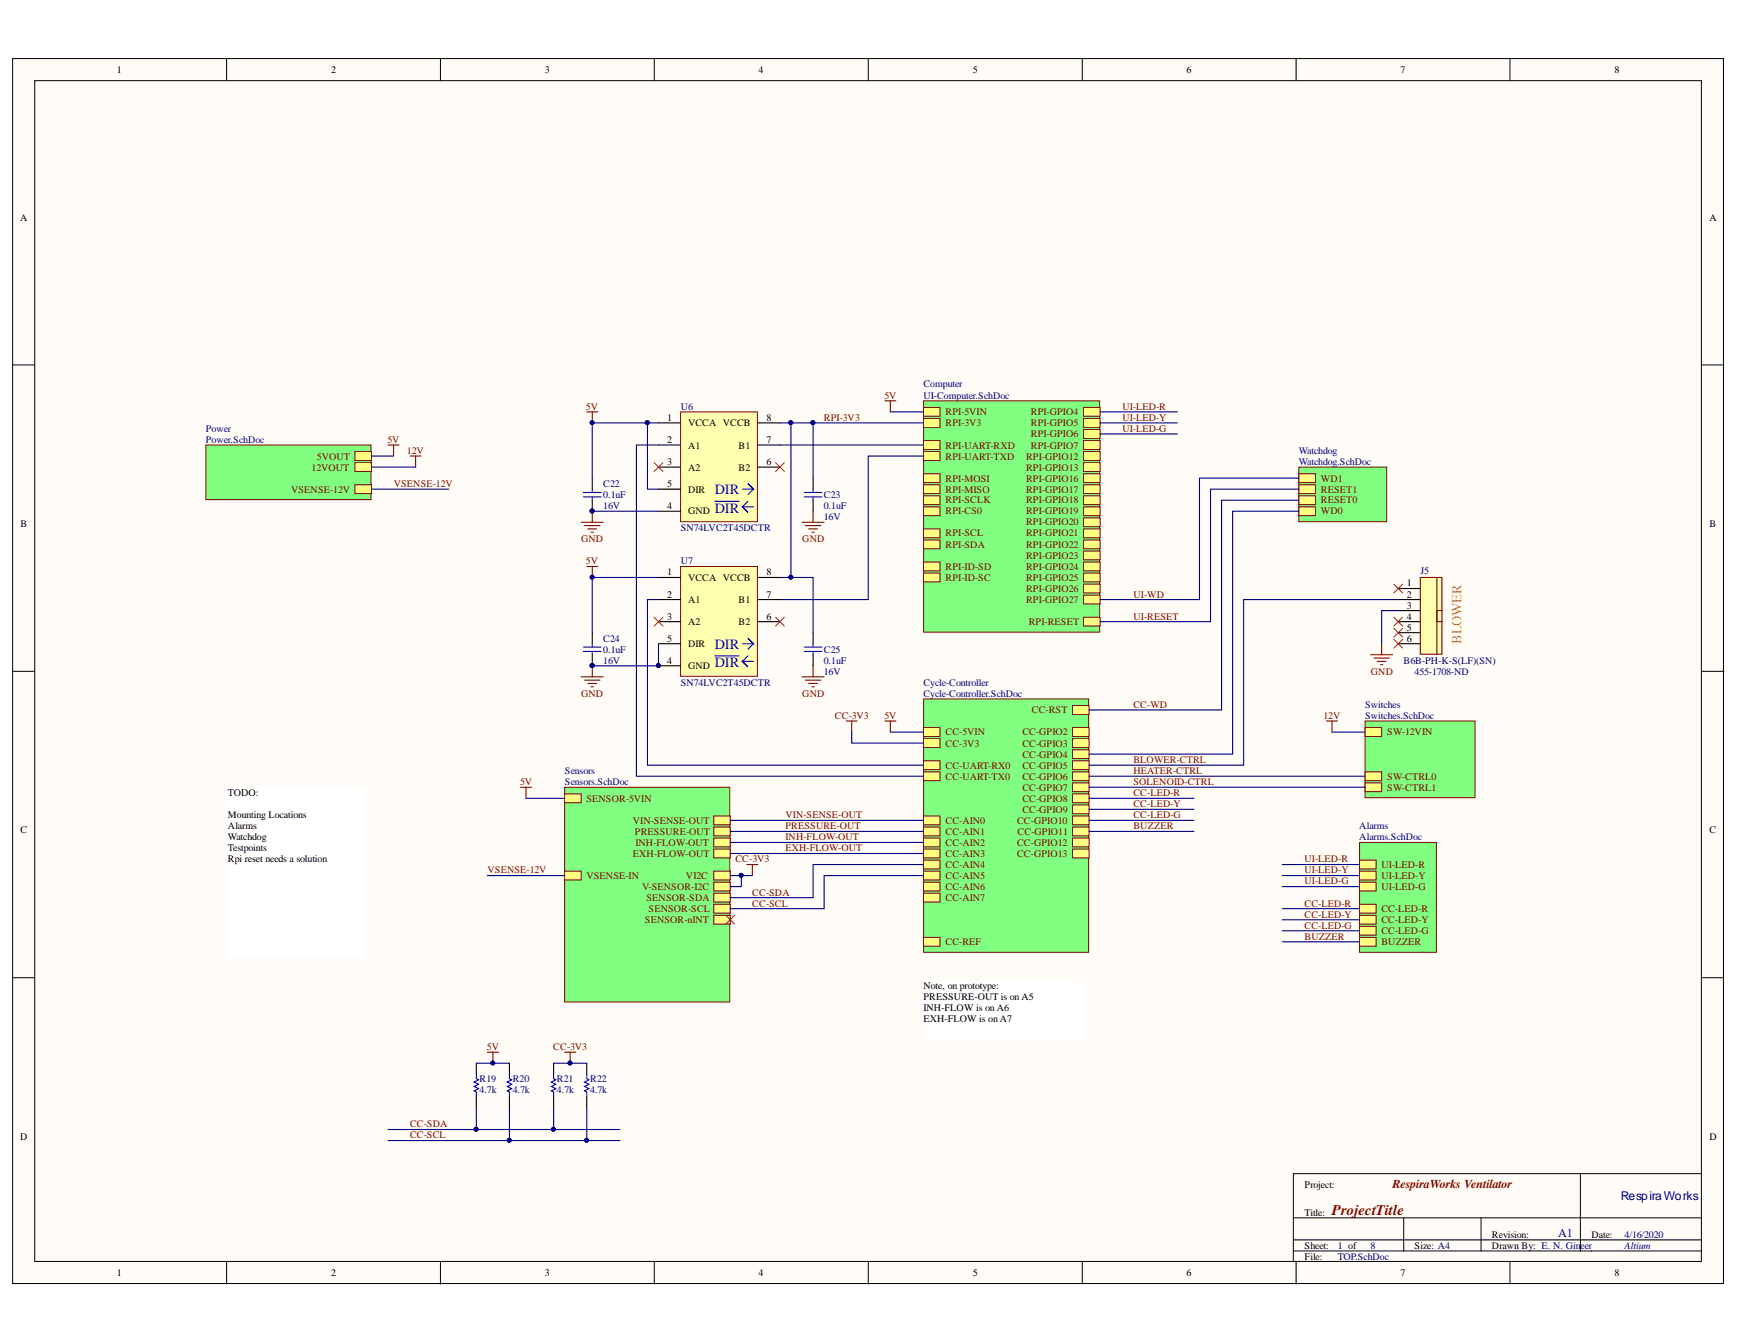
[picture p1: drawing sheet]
<svg xmlns="http://www.w3.org/2000/svg" width="279mm" height="216mm" viewBox="0 0 279 216" stroke-linecap="round" stroke-linejoin="round" font-family="sans-serif">
<defs><g id="words">
<text font-size="2.4" fill="#800000" x="214" y="195.1">ProjectTitle</text>
<g font-size="2.3" fill="#00f">
<text x="114.9" y="79.3">DIR</text>
<text x="114.9" y="82.4">DIR</text>
<text x="114.9" y="104.2">DIR</text>
<text x="114.9" y="107.2">DIR</text>
</g>
<text font-size="2.3" fill="#f90" x="234.8" y="103.4" transform="rotate(-90 234.8 103.4)">BLOWER</text>
<text font-size="1.9" fill="#800000" x="223.7" y="190.8">RespiraWorks Ventilator</text>
<g font-size="1.9" fill="#000080">
<text x="260.4" y="192.7">RespiraWorks</text>
<text x="250.4" y="198.7">A1</text>
</g>
<g font-size="1.6">
<text x="18.8" y="11.8">1</text>
<text x="53.2" y="11.8">2</text>
<text x="87.5" y="11.8">3</text>
<text x="121.9" y="11.8">4</text>
<text x="156.3" y="11.8">5</text>
<text x="190.7" y="11.8">6</text>
<text x="225" y="11.8">7</text>
<text x="259.4" y="11.8">8</text>
<text x="3.2" y="35.4">A</text>
<text x="274.6" y="35.4">A</text>
<text x="107.2" y="67.6">1</text>
<text x="107.2" y="71.1">2</text>
<text x="110.6" y="68.5">VCCA VCCB</text>
<text x="123.2" y="71.1">7</text>
<text x="123.2" y="67.6">8</text>
<text x="107.2" y="74.7">3</text>
<text x="110.6" y="72.1">A1</text>
<text x="110.6" y="75.6">A2</text>
<text x="118.7" y="75.6">B2</text>
<text x="118.7" y="72.1">B1</text>
<text x="123.2" y="74.7">6</text>
<text x="107.2" y="81.8">4</text>
<text x="107.2" y="78.2">5</text>
<text x="110.6" y="82.6">GND</text>
<text x="110.6" y="79.2">DIR</text>
<text x="3.3" y="84.7">B</text>
<text x="274.6" y="84.7">B</text>
<text x="107.2" y="92.4">1</text>
<text x="107.2" y="96">2</text>
<text x="110.6" y="93.3">VCCA VCCB</text>
<text x="123.2" y="96">7</text>
<text x="123.2" y="92.4">8</text>
<text x="226" y="96">2</text>
<text x="226" y="94.2">1</text>
<text x="107.2" y="99.5">3</text>
<text x="110.6" y="96.8">A1</text>
<text x="110.6" y="100.4">A2</text>
<text x="118.7" y="100.4">B2</text>
<text x="118.7" y="96.8">B1</text>
<text x="123.2" y="99.5">6</text>
<text x="226" y="101.3">5</text>
<text x="226" y="99.5">4</text>
<text x="226" y="97.8">3</text>
<text x="107.2" y="106.6">4</text>
<text x="107.2" y="103.1">5</text>
<text x="110.6" y="107.5">GND</text>
<text x="110.6" y="103.9">DIR</text>
<text x="226" y="103.1">6</text>
<text x="36.6" y="127.9">TODO:</text>
<text x="36.6" y="131.4">Mounting Locations</text>
<text x="3.3" y="133.9">C</text>
<text x="36.6" y="133.2">Alarms</text>
<text x="36.6" y="135">Watchdog</text>
<text x="36.6" y="136.8">Testpoints</text>
<text x="274.6" y="133.9">C</text>
<text x="36.6" y="138.5">Rpi reset needs a solution</text>
<text x="148.4" y="158.9">Note, on prototype:</text>
<text x="148.4" y="160.7">PRESSURE-OUT is on A5</text>
<text x="148.4" y="162.5">INH-FLOW is on A6</text>
<text x="148.4" y="164.2">EXH-FLOW is on A7</text>
<text x="3.2" y="183.1">D</text>
<text x="274.6" y="183.1">D</text>
<text x="209.6" y="190.9">Project:</text>
<text x="209.6" y="195.3">Title:</text>
<text x="209.6" y="202.4">File:</text>
<text x="209.6" y="200.6">Sheet:</text>
<text x="227.3" y="200.6">Size: A4</text>
<text x="239.7" y="200.6">Drawn By: E. N. Gin</text>
<text x="239.7" y="198.8">Revision:</text>
<text x="255.7" y="198.8">Date:</text>
<text x="18.8" y="205">1</text>
<text x="53.2" y="205">2</text>
<text x="87.5" y="205">3</text>
<text x="121.9" y="205">4</text>
<text x="156.3" y="205">5</text>
<text x="190.7" y="205">6</text>
<text x="225" y="205">7</text>
<text x="259.4" y="205">8</text>
</g>
<g font-size="1.6" fill="#800000">
<text x="94.1" y="65.8">5V</text>
<text x="142.1" y="64">5V</text>
<text x="180.3" y="65.8">UI-LED-R</text>
<text x="62.3" y="71.1">5V</text>
<text x="132.4" y="67.6">RPI-3V3</text>
<text x="151.9" y="68.5">RPI-3V3</text>
<text x="151.9" y="66.7">RPI-5VIN</text>
<text x="165.6" y="70.3">RPI-GPIO6</text>
<text x="165.6" y="66.7">RPI-GPIO4</text>
<text x="165.6" y="68.5">RPI-GPIO5</text>
<text x="180.3" y="67.6">UI-LED-Y</text>
<text x="180.3" y="69.3">UI-LED-G</text>
<text x="50.1" y="75.6">12VOUT</text>
<text x="50.9" y="73.8">5VOUT</text>
<text x="65.4" y="72.9">12V</text>
<text x="151.9" y="73.8">RPI-UART-TXD</text>
<text x="151.9" y="77.4">RPI-MOSI</text>
<text x="151.9" y="72.1">RPI-UART-RXD</text>
<text x="164.9" y="73.8">RPI-GPIO12</text>
<text x="164.9" y="77.4">RPI-GPIO16</text>
<text x="164.9" y="75.6">RPI-GPIO13</text>
<text x="165.6" y="72.1">RPI-GPIO7</text>
<text x="212.2" y="77.4">WD1</text>
<text x="46.8" y="79.2">VSENSE-12V</text>
<text x="63.3" y="78.2">VSENSE-12V</text>
<text x="151.9" y="80.9">RPI-SCLK</text>
<text x="151.9" y="79.2">RPI-MISO</text>
<text x="151.9" y="82.6">RPI-CS0</text>
<text x="164.9" y="80.9">RPI-GPIO18</text>
<text x="164.9" y="79.2">RPI-GPIO17</text>
<text x="164.9" y="82.6">RPI-GPIO19</text>
<text x="212.2" y="79.2">RESET1</text>
<text x="212.2" y="80.9">RESET0</text>
<text x="212.2" y="82.6">WD0</text>
<text x="93.4" y="87.1">GND</text>
<text x="128.9" y="87.1">GND</text>
<text x="151.9" y="88">RPI-SDA</text>
<text x="151.9" y="86.2">RPI-SCL</text>
<text x="164.9" y="84.4">RPI-GPIO20</text>
<text x="164.9" y="89.7">RPI-GPIO23</text>
<text x="164.9" y="88">RPI-GPIO22</text>
<text x="164.9" y="86.2">RPI-GPIO21</text>
<text x="94.1" y="90.7">5V</text>
<text x="151.9" y="93.3">RPI-ID-SC</text>
<text x="151.9" y="91.5">RPI-ID-SD</text>
<text x="164.9" y="91.5">RPI-GPIO24</text>
<text x="164.9" y="93.3">RPI-GPIO25</text>
<text x="164.9" y="95.1">RPI-GPIO26</text>
<text x="182.1" y="96">UI-WD</text>
<text x="164.9" y="96.8">RPI-GPIO27</text>
<text x="165.3" y="100.4">RPI-RESET</text>
<text x="182.1" y="99.5">UI-RESET</text>
<text x="93.4" y="111.9">GND</text>
<text x="128.9" y="111.9">GND</text>
<text x="182.1" y="113.7">CC-WD</text>
<text x="220.3" y="108.4">GND</text>
<text x="134.2" y="115.4">CC-3V3</text>
<text x="142.1" y="115.4">5V</text>
<text x="151.9" y="119.9">CC-3V3</text>
<text x="151.9" y="118.1">CC-5VIN</text>
<text x="164.3" y="118.1">CC-GPIO2</text>
<text x="164.3" y="119.9">CC-GPIO3</text>
<text x="165.8" y="114.6">CC-RST</text>
<text x="212.6" y="115.4">12V</text>
<text x="222.9" y="118.1">SW-12VIN</text>
<text x="151.9" y="125.3">CC-UART-TX0</text>
<text x="151.9" y="123.5">CC-UART-RX0</text>
<text x="164.3" y="123.5">CC-GPIO5</text>
<text x="164.3" y="125.3">CC-GPIO6</text>
<text x="164.3" y="121.7">CC-GPIO4</text>
<text x="182.1" y="124.3">HEATER-CTRL</text>
<text x="182.1" y="122.5">BLOWER-CTRL</text>
<text x="222.9" y="125.3">SW-CTRL0</text>
<text x="83.6" y="126.1">5V</text>
<text x="94.2" y="128.8">SENSOR-5VIN</text>
<text x="126.2" y="131.4">VIN-SENSE-OUT</text>
<text x="164.3" y="127">CC-GPIO7</text>
<text x="164.3" y="130.6">CC-GPIO9</text>
<text x="164.3" y="128.8">CC-GPIO8</text>
<text x="182.1" y="126.1">SOLENOID-CTRL</text>
<text x="182.1" y="129.7">CC-LED-Y</text>
<text x="182.1" y="131.4">CC-LED-G</text>
<text x="182.1" y="127.9">CC-LED-R</text>
<text x="222.9" y="127">SW-CTRL1</text>
<text x="101.7" y="137.7">EXH-FLOW-OUT</text>
<text x="101.7" y="132.4">VIN-SENSE-OUT</text>
<text x="102" y="134.1">PRESSURE-OUT</text>
<text x="102.1" y="135.9">INH-FLOW-OUT</text>
<text x="126.2" y="133.2">PRESSURE-OUT</text>
<text x="126.2" y="135">INH-FLOW-OUT</text>
<text x="126.2" y="136.8">EXH-FLOW-OUT</text>
<text x="151.9" y="134.1">CC-AIN1</text>
<text x="151.9" y="135.9">CC-AIN2</text>
<text x="151.9" y="137.7">CC-AIN3</text>
<text x="151.9" y="132.4">CC-AIN0</text>
<text x="163.4" y="135.9">CC-GPIO12</text>
<text x="163.4" y="132.4">CC-GPIO10</text>
<text x="163.4" y="137.7">CC-GPIO13</text>
<text x="163.5" y="134.1">CC-GPIO11</text>
<text x="182.1" y="133.2">BUZZER</text>
<text x="78.3" y="140.3">VSENSE-12V</text>
<text x="94.2" y="141.2">VSENSE-IN</text>
<text x="103.2" y="142.9">V-SENSOR-I2C</text>
<text x="110.2" y="141.2">VI2C</text>
<text x="118.2" y="138.5">CC-3V3</text>
<text x="120.9" y="143.9">CC-SDA</text>
<text x="151.9" y="141.2">CC-AIN5</text>
<text x="151.9" y="139.5">CC-AIN4</text>
<text x="151.9" y="142.9">CC-AIN6</text>
<text x="209.6" y="138.5">UI-LED-R</text>
<text x="209.6" y="140.3">UI-LED-Y</text>
<text x="209.6" y="142.1">UI-LED-G</text>
<text x="222" y="141.2">UI-LED-Y</text>
<text x="222" y="142.9">UI-LED-G</text>
<text x="222" y="139.5">UI-LED-R</text>
<text x="103.6" y="148.3">SENSOR-nINT</text>
<text x="103.9" y="144.7">SENSOR-SDA</text>
<text x="104.2" y="146.5">SENSOR-SCL</text>
<text x="120.9" y="145.6">CC-SCL</text>
<text x="151.9" y="144.7">CC-AIN7</text>
<text x="209.6" y="145.6">CC-LED-R</text>
<text x="209.6" y="147.4">CC-LED-Y</text>
<text x="209.6" y="149.2">CC-LED-G</text>
<text x="222" y="146.5">CC-LED-R</text>
<text x="222" y="148.3">CC-LED-Y</text>
<text x="151.9" y="151.8">CC-REF</text>
<text x="209.6" y="151">BUZZER</text>
<text x="222" y="151.8">BUZZER</text>
<text x="222" y="150">CC-LED-G</text>
<text x="78.2" y="168.7">5V</text>
<text x="88.9" y="168.7">CC-3V3</text>
<text x="65.9" y="181.1">CC-SDA</text>
<text x="65.9" y="182.8">CC-SCL</text>
</g>
<g font-size="1.6" fill="#000080">
<text x="109.4" y="65.8">U6</text>
<text x="148.4" y="62.2">Computer</text>
<text x="148.4" y="64">UI-Computer.SchDoc</text>
<text x="33.1" y="69.3">Power</text>
<text x="33.1" y="71.1">Power.SchDoc</text>
<text x="208.7" y="72.9">Watchdog</text>
<text x="208.7" y="74.7">Watchdog.SchDoc</text>
<text x="96.9" y="81.8">16V</text>
<text x="96.9" y="80">0.1uF</text>
<text x="96.9" y="78.2">C22</text>
<text x="132.4" y="83.6">16V</text>
<text x="132.4" y="81.8">0.1uF</text>
<text x="132.4" y="80">C23</text>
<text x="109.4" y="85.3">SN74LVC2T45DCTR</text>
<text x="109.4" y="90.7">U7</text>
<text x="228.2" y="92.3">J5</text>
<text x="96.9" y="106.6">16V</text>
<text x="96.9" y="104.9">0.1uF</text>
<text x="96.9" y="103.1">C24</text>
<text x="132.4" y="106.6">0.1uF</text>
<text x="132.4" y="104.9">C25</text>
<text x="225.5" y="106.6">B6B-PH-K-S(LF)(SN)</text>
<text x="109.4" y="110.2">SN74LVC2T45DCTR</text>
<text x="132.4" y="108.4">16V</text>
<text x="148.4" y="110.2">Cycle-Controller</text>
<text x="148.4" y="111.9">Cycle-Controller.SchDoc</text>
<text x="219.3" y="113.7">Switches</text>
<text x="227.3" y="108.4">455-1708-ND</text>
<text x="219.3" y="115.4">Switches.SchDoc</text>
<text x="90.8" y="124.3">Sensors</text>
<text x="90.8" y="126.1">Sensors.SchDoc</text>
<text x="218.4" y="133.2">Alarms</text>
<text x="218.4" y="135">Alarms.SchDoc</text>
<text x="77.1" y="173.8">R19</text>
<text x="82.4" y="173.8">R20</text>
<text x="89.5" y="173.8">R21</text>
<text x="94.8" y="173.8">R22</text>
<text x="77.1" y="175.6">4.7k</text>
<text x="82.4" y="175.6">4.7k</text>
<text x="89.5" y="175.6">4.7k</text>
<text x="94.8" y="175.6">4.7k</text>
<text x="214.9" y="200.6">1 of</text>
<text x="214.9" y="202.4">TOP.SchDoc</text>
<text x="220.2" y="200.6">8</text>
<text x="253.9" y="200.6">eer</text>
<text x="261" y="200.6">Altium</text>
<text x="261" y="198.8">4/16/2020</text>
</g>
</g></defs>
<g fill="#fffcf8" stroke="#000" stroke-width=".16">
<path d="M2 9.4h274.9v196.8h-274.9z"/>
<path d="M5.6 13h267.8v189.6h-267.8z"/>
</g>
<g fill="none" stroke="#000" stroke-width=".16">
<path d="M36.4 9.4v3.6M70.8 9.4v3.6M105.1 9.4v3.6M139.5 9.4v3.6M173.9 9.4v3.6M208.2 9.4v3.6M242.6 9.4v3.6M2 58.6h3.6M273.4 58.6h3.6M2 107.8h3.6M273.4 107.8h3.6M2 157.1h3.6"/>
<path d="M273.4 157.1h3.6M207.8 195.6h65.6M207.8 199.2h65.6M225.5 195.6v5.4M238 195.6v5.4M253.9 188.5v12.5M273.4 188.5h-65.6v12.5M36.4 202.7v3.6M70.8 202.7v3.6M105.1 202.7v3.6M139.5 202.7v3.6M173.9 202.7v3.6"/>
<path d="M207.8 201h65.6M207.8 201v1.7M208.2 202.7v3.6M242.6 202.7v3.6"/>
</g>
<path d="M148.4 112.3h26.5v40.7h-26.5z" fill="#80ff80" stroke="#800000" stroke-width=".16"/>
<path d="M148.4 118.7h2.6v1.4h-2.6z" fill-rule="evenodd" fill="#ffff80"/>
<path d="M148.4 118.7h2.6v1.4h-2.6z" fill="none" stroke="#800000" stroke-width=".16"/>
<path d="M172.3 116.9h2.7v1.4h-2.7z" fill-rule="evenodd" fill="#ffff80"/>
<path d="M172.3 116.9h2.7v1.4h-2.7z" fill="none" stroke="#800000" stroke-width=".16"/>
<path d="M148.4 139.9h2.6v1.5h-2.6z" fill-rule="evenodd" fill="#ffff80"/>
<path d="M148.4 139.9h2.6v1.5h-2.6z" fill="none" stroke="#800000" stroke-width=".16"/>
<path d="M148.4 132.8h2.6v1.5h-2.6z" fill-rule="evenodd" fill="#ffff80"/>
<path d="M148.4 132.8h2.6v1.5h-2.6z" fill="none" stroke="#800000" stroke-width=".16"/>
<path d="M172.3 118.7h2.7v1.4h-2.7z" fill-rule="evenodd" fill="#ffff80"/>
<path d="M172.3 118.7h2.7v1.4h-2.7z" fill="none" stroke="#800000" stroke-width=".16"/>
<path d="M148.4 124h2.6v1.4h-2.6z" fill-rule="evenodd" fill="#ffff80"/>
<path d="M148.4 124h2.6v1.4h-2.6z" fill="none" stroke="#800000" stroke-width=".16"/>
<path d="M148.4 134.6h2.6v1.4h-2.6z" fill-rule="evenodd" fill="#ffff80"/>
<path d="M148.4 134.6h2.6v1.4h-2.6z" fill="none" stroke="#800000" stroke-width=".16"/>
<path d="M172.3 134.6h2.7v1.4h-2.7z" fill-rule="evenodd" fill="#ffff80"/>
<path d="M172.3 134.6h2.7v1.4h-2.7z" fill="none" stroke="#800000" stroke-width=".16"/>
<path d="M172.3 125.8h2.7v1.4h-2.7z" fill-rule="evenodd" fill="#ffff80"/>
<path d="M172.3 125.8h2.7v1.4h-2.7z" fill="none" stroke="#800000" stroke-width=".16"/>
<path d="M172.3 129.3h2.7v1.4h-2.7z" fill-rule="evenodd" fill="#ffff80"/>
<path d="M172.3 129.3h2.7v1.4h-2.7z" fill="none" stroke="#800000" stroke-width=".16"/>
<path d="M148.4 122.2h2.6v1.4h-2.6z" fill-rule="evenodd" fill="#ffff80"/>
<path d="M148.4 122.2h2.6v1.4h-2.6z" fill="none" stroke="#800000" stroke-width=".16"/>
<path d="M172.3 122.2h2.7v1.4h-2.7z" fill-rule="evenodd" fill="#ffff80"/>
<path d="M172.3 122.2h2.7v1.4h-2.7z" fill="none" stroke="#800000" stroke-width=".16"/>
<path d="M172.3 124h2.7v1.4h-2.7z" fill-rule="evenodd" fill="#ffff80"/>
<path d="M172.3 124h2.7v1.4h-2.7z" fill="none" stroke="#800000" stroke-width=".16"/>
<path d="M172.3 132.8h2.7v1.5h-2.7z" fill-rule="evenodd" fill="#ffff80"/>
<path d="M172.3 132.8h2.7v1.5h-2.7z" fill="none" stroke="#800000" stroke-width=".16"/>
<path d="M172.3 131.1h2.7v1.4h-2.7z" fill-rule="evenodd" fill="#ffff80"/>
<path d="M172.3 131.1h2.7v1.4h-2.7z" fill="none" stroke="#800000" stroke-width=".16"/>
<path d="M172.3 113.3h2.7v1.5h-2.7z" fill-rule="evenodd" fill="#ffff80"/>
<path d="M172.3 113.3h2.7v1.5h-2.7z" fill="none" stroke="#800000" stroke-width=".16"/>
<path d="M148.4 136.4h2.6v1.4h-2.6z" fill-rule="evenodd" fill="#ffff80"/>
<path d="M148.4 136.4h2.6v1.4h-2.6z" fill="none" stroke="#800000" stroke-width=".16"/>
<path d="M172.3 120.4h2.7v1.5h-2.7z" fill-rule="evenodd" fill="#ffff80"/>
<path d="M172.3 120.4h2.7v1.5h-2.7z" fill="none" stroke="#800000" stroke-width=".16"/>
<path d="M148.4 138.2h2.6v1.4h-2.6z" fill-rule="evenodd" fill="#ffff80"/>
<path d="M148.4 138.2h2.6v1.4h-2.6z" fill="none" stroke="#800000" stroke-width=".16"/>
<path d="M148.4 131.1h2.6v1.4h-2.6z" fill-rule="evenodd" fill="#ffff80"/>
<path d="M148.4 131.1h2.6v1.4h-2.6z" fill="none" stroke="#800000" stroke-width=".16"/>
<path d="M172.3 136.4h2.7v1.4h-2.7z" fill-rule="evenodd" fill="#ffff80"/>
<path d="M172.3 136.4h2.7v1.4h-2.7z" fill="none" stroke="#800000" stroke-width=".16"/>
<path d="M148.4 150.6h2.6v1.4h-2.6z" fill-rule="evenodd" fill="#ffff80"/>
<path d="M148.4 150.6h2.6v1.4h-2.6z" fill="none" stroke="#800000" stroke-width=".16"/>
<path d="M172.3 127.5h2.7v1.4h-2.7z" fill-rule="evenodd" fill="#ffff80"/>
<path d="M172.3 127.5h2.7v1.4h-2.7z" fill="none" stroke="#800000" stroke-width=".16"/>
<path d="M148.4 141.7h2.6v1.4h-2.6z" fill-rule="evenodd" fill="#ffff80"/>
<path d="M148.4 141.7h2.6v1.4h-2.6z" fill="none" stroke="#800000" stroke-width=".16"/>
<path d="M148.4 143.5h2.6v1.4h-2.6z" fill-rule="evenodd" fill="#ffff80"/>
<path d="M148.4 143.5h2.6v1.4h-2.6z" fill="none" stroke="#800000" stroke-width=".16"/>
<path d="M148.4 116.9h2.6v1.4h-2.6z" fill-rule="evenodd" fill="#ffff80"/>
<path d="M148.4 116.9h2.6v1.4h-2.6z" fill="none" stroke="#800000" stroke-width=".16"/>
<path d="M148.4 64.4h28.3v37.1h-28.3z" fill="#80ff80" stroke="#800000" stroke-width=".16"/>
<path d="M148.4 86.7h2.6v1.5h-2.6z" fill-rule="evenodd" fill="#ffff80"/>
<path d="M148.4 86.7h2.6v1.5h-2.6z" fill="none" stroke="#800000" stroke-width=".16"/>
<path d="M148.4 85h2.6v1.4h-2.6z" fill-rule="evenodd" fill="#ffff80"/>
<path d="M148.4 85h2.6v1.4h-2.6z" fill="none" stroke="#800000" stroke-width=".16"/>
<path d="M174.1 69h2.7v1.4h-2.7z" fill-rule="evenodd" fill="#ffff80"/>
<path d="M174.1 69h2.7v1.4h-2.7z" fill="none" stroke="#800000" stroke-width=".16"/>
<path d="M174.1 70.8h2.7v1.4h-2.7z" fill-rule="evenodd" fill="#ffff80"/>
<path d="M174.1 70.8h2.7v1.4h-2.7z" fill="none" stroke="#800000" stroke-width=".16"/>
<path d="M148.4 92.1h2.6v1.4h-2.6z" fill-rule="evenodd" fill="#ffff80"/>
<path d="M148.4 92.1h2.6v1.4h-2.6z" fill="none" stroke="#800000" stroke-width=".16"/>
<path d="M174.1 72.5h2.7v1.5h-2.7z" fill-rule="evenodd" fill="#ffff80"/>
<path d="M174.1 72.5h2.7v1.5h-2.7z" fill="none" stroke="#800000" stroke-width=".16"/>
<path d="M174.1 90.3h2.7v1.4h-2.7z" fill-rule="evenodd" fill="#ffff80"/>
<path d="M174.1 90.3h2.7v1.4h-2.7z" fill="none" stroke="#800000" stroke-width=".16"/>
<path d="M174.1 92.1h2.7v1.4h-2.7z" fill-rule="evenodd" fill="#ffff80"/>
<path d="M174.1 92.1h2.7v1.4h-2.7z" fill="none" stroke="#800000" stroke-width=".16"/>
<path d="M174.1 65.5h2.7v1.4h-2.7z" fill-rule="evenodd" fill="#ffff80"/>
<path d="M174.1 65.5h2.7v1.4h-2.7z" fill="none" stroke="#800000" stroke-width=".16"/>
<path d="M174.1 79.6h2.7v1.5h-2.7z" fill-rule="evenodd" fill="#ffff80"/>
<path d="M174.1 79.6h2.7v1.5h-2.7z" fill="none" stroke="#800000" stroke-width=".16"/>
<path d="M148.4 72.5h2.6v1.5h-2.6z" fill-rule="evenodd" fill="#ffff80"/>
<path d="M148.4 72.5h2.6v1.5h-2.6z" fill="none" stroke="#800000" stroke-width=".16"/>
<path d="M174.1 76.1h2.7v1.4h-2.7z" fill-rule="evenodd" fill="#ffff80"/>
<path d="M174.1 76.1h2.7v1.4h-2.7z" fill="none" stroke="#800000" stroke-width=".16"/>
<path d="M148.4 79.6h2.6v1.5h-2.6z" fill-rule="evenodd" fill="#ffff80"/>
<path d="M148.4 79.6h2.6v1.5h-2.6z" fill="none" stroke="#800000" stroke-width=".16"/>
<path d="M174.1 95.6h2.7v1.4h-2.7z" fill-rule="evenodd" fill="#ffff80"/>
<path d="M174.1 95.6h2.7v1.4h-2.7z" fill="none" stroke="#800000" stroke-width=".16"/>
<path d="M148.4 76.1h2.6v1.4h-2.6z" fill-rule="evenodd" fill="#ffff80"/>
<path d="M148.4 76.1h2.6v1.4h-2.6z" fill="none" stroke="#800000" stroke-width=".16"/>
<path d="M148.4 67.2h2.6v1.4h-2.6z" fill-rule="evenodd" fill="#ffff80"/>
<path d="M148.4 67.2h2.6v1.4h-2.6z" fill="none" stroke="#800000" stroke-width=".16"/>
<path d="M148.4 77.9h2.6v1.4h-2.6z" fill-rule="evenodd" fill="#ffff80"/>
<path d="M148.4 77.9h2.6v1.4h-2.6z" fill="none" stroke="#800000" stroke-width=".16"/>
<path d="M174.1 77.9h2.7v1.4h-2.7z" fill-rule="evenodd" fill="#ffff80"/>
<path d="M174.1 77.9h2.7v1.4h-2.7z" fill="none" stroke="#800000" stroke-width=".16"/>
<path d="M174.1 83.2h2.7v1.4h-2.7z" fill-rule="evenodd" fill="#ffff80"/>
<path d="M174.1 83.2h2.7v1.4h-2.7z" fill="none" stroke="#800000" stroke-width=".16"/>
<path d="M174.1 88.5h2.7v1.4h-2.7z" fill-rule="evenodd" fill="#ffff80"/>
<path d="M174.1 88.5h2.7v1.4h-2.7z" fill="none" stroke="#800000" stroke-width=".16"/>
<path d="M174.1 81.4h2.7v1.4h-2.7z" fill-rule="evenodd" fill="#ffff80"/>
<path d="M174.1 81.4h2.7v1.4h-2.7z" fill="none" stroke="#800000" stroke-width=".16"/>
<path d="M148.4 90.3h2.6v1.4h-2.6z" fill-rule="evenodd" fill="#ffff80"/>
<path d="M148.4 90.3h2.6v1.4h-2.6z" fill="none" stroke="#800000" stroke-width=".16"/>
<path d="M174.1 86.7h2.7v1.5h-2.7z" fill-rule="evenodd" fill="#ffff80"/>
<path d="M174.1 86.7h2.7v1.5h-2.7z" fill="none" stroke="#800000" stroke-width=".16"/>
<path d="M174.1 93.8h2.7v1.5h-2.7z" fill-rule="evenodd" fill="#ffff80"/>
<path d="M174.1 93.8h2.7v1.5h-2.7z" fill="none" stroke="#800000" stroke-width=".16"/>
<path d="M148.4 81.4h2.6v1.4h-2.6z" fill-rule="evenodd" fill="#ffff80"/>
<path d="M148.4 81.4h2.6v1.4h-2.6z" fill="none" stroke="#800000" stroke-width=".16"/>
<path d="M148.4 70.8h2.6v1.4h-2.6z" fill-rule="evenodd" fill="#ffff80"/>
<path d="M148.4 70.8h2.6v1.4h-2.6z" fill="none" stroke="#800000" stroke-width=".16"/>
<path d="M174.1 74.3h2.7v1.4h-2.7z" fill-rule="evenodd" fill="#ffff80"/>
<path d="M174.1 74.3h2.7v1.4h-2.7z" fill="none" stroke="#800000" stroke-width=".16"/>
<path d="M174.1 85h2.7v1.4h-2.7z" fill-rule="evenodd" fill="#ffff80"/>
<path d="M174.1 85h2.7v1.4h-2.7z" fill="none" stroke="#800000" stroke-width=".16"/>
<path d="M174.1 67.2h2.7v1.4h-2.7z" fill-rule="evenodd" fill="#ffff80"/>
<path d="M174.1 67.2h2.7v1.4h-2.7z" fill="none" stroke="#800000" stroke-width=".16"/>
<path d="M148.4 65.5h2.6v1.4h-2.6z" fill-rule="evenodd" fill="#ffff80"/>
<path d="M148.4 65.5h2.6v1.4h-2.6z" fill="none" stroke="#800000" stroke-width=".16"/>
<path d="M174.1 99.2h2.7v1.4h-2.7z" fill-rule="evenodd" fill="#ffff80"/>
<path d="M174.1 99.2h2.7v1.4h-2.7z" fill="none" stroke="#800000" stroke-width=".16"/>
<path d="M90.7 126.5h26.6v34.5h-26.6z" fill="#80ff80" stroke="#800000" stroke-width=".16"/>
<path d="M114.7 134.6h2.6v1.4h-2.6z" fill-rule="evenodd" fill="#ffff80"/>
<path d="M114.7 134.6h2.6v1.4h-2.6z" fill="none" stroke="#800000" stroke-width=".16"/>
<path d="M90.7 127.5h2.7v1.4h-2.7z" fill-rule="evenodd" fill="#ffff80"/>
<path d="M90.7 127.5h2.7v1.4h-2.7z" fill="none" stroke="#800000" stroke-width=".16"/>
<path d="M114.7 132.8h2.6v1.5h-2.6z" fill-rule="evenodd" fill="#ffff80"/>
<path d="M114.7 132.8h2.6v1.5h-2.6z" fill="none" stroke="#800000" stroke-width=".16"/>
<path d="M114.7 136.4h2.6v1.4h-2.6z" fill-rule="evenodd" fill="#ffff80"/>
<path d="M114.7 136.4h2.6v1.4h-2.6z" fill="none" stroke="#800000" stroke-width=".16"/>
<path d="M114.7 131.1h2.6v1.4h-2.6z" fill-rule="evenodd" fill="#ffff80"/>
<path d="M114.7 131.1h2.6v1.4h-2.6z" fill="none" stroke="#800000" stroke-width=".16"/>
<path d="M90.7 139.9h2.7v1.5h-2.7z" fill-rule="evenodd" fill="#ffff80"/>
<path d="M90.7 139.9h2.7v1.5h-2.7z" fill="none" stroke="#800000" stroke-width=".16"/>
<path d="M114.7 143.5h2.6v1.4h-2.6z" fill-rule="evenodd" fill="#ffff80"/>
<path d="M114.7 143.5h2.6v1.4h-2.6z" fill="none" stroke="#800000" stroke-width=".16"/>
<path d="M114.7 141.7h2.6v1.4h-2.6z" fill-rule="evenodd" fill="#ffff80"/>
<path d="M114.7 141.7h2.6v1.4h-2.6z" fill="none" stroke="#800000" stroke-width=".16"/>
<path d="M114.7 139.9h2.6v1.5h-2.6z" fill-rule="evenodd" fill="#ffff80"/>
<path d="M114.7 139.9h2.6v1.5h-2.6z" fill="none" stroke="#800000" stroke-width=".16"/>
<path d="M114.7 147h2.6v1.5h-2.6z" fill-rule="evenodd" fill="#ffff80"/>
<path d="M114.7 147h2.6v1.5h-2.6z" fill="none" stroke="#800000" stroke-width=".16"/>
<path d="M114.7 145.3h2.6v1.4h-2.6z" fill-rule="evenodd" fill="#ffff80"/>
<path d="M114.7 145.3h2.6v1.4h-2.6z" fill="none" stroke="#800000" stroke-width=".16"/>
<path d="M219.3 115.8h17.7v12.3h-17.7z" fill="#80ff80" stroke="#800000" stroke-width=".16"/>
<path d="M219.3 125.8h2.7v1.4h-2.7z" fill-rule="evenodd" fill="#ffff80"/>
<path d="M219.3 125.8h2.7v1.4h-2.7z" fill="none" stroke="#800000" stroke-width=".16"/>
<path d="M219.3 116.9h2.7v1.4h-2.7z" fill-rule="evenodd" fill="#ffff80"/>
<path d="M219.3 116.9h2.7v1.4h-2.7z" fill="none" stroke="#800000" stroke-width=".16"/>
<path d="M219.3 124h2.7v1.4h-2.7z" fill-rule="evenodd" fill="#ffff80"/>
<path d="M219.3 124h2.7v1.4h-2.7z" fill="none" stroke="#800000" stroke-width=".16"/>
<path d="M208.7 75h14.1v8.8h-14.1z" fill="#80ff80" stroke="#800000" stroke-width=".16"/>
<path d="M208.7 77.9h2.6v1.4h-2.6z" fill-rule="evenodd" fill="#ffff80"/>
<path d="M208.7 77.9h2.6v1.4h-2.6z" fill="none" stroke="#800000" stroke-width=".16"/>
<path d="M208.7 79.6h2.6v1.5h-2.6z" fill-rule="evenodd" fill="#ffff80"/>
<path d="M208.7 79.6h2.6v1.5h-2.6z" fill="none" stroke="#800000" stroke-width=".16"/>
<path d="M208.7 76.1h2.6v1.4h-2.6z" fill-rule="evenodd" fill="#ffff80"/>
<path d="M208.7 76.1h2.6v1.4h-2.6z" fill="none" stroke="#800000" stroke-width=".16"/>
<path d="M208.7 81.4h2.6v1.4h-2.6z" fill-rule="evenodd" fill="#ffff80"/>
<path d="M208.7 81.4h2.6v1.4h-2.6z" fill="none" stroke="#800000" stroke-width=".16"/>
<path d="M218.4 135.3h12.4v17.7h-12.4z" fill="#80ff80" stroke="#800000" stroke-width=".16"/>
<path d="M218.4 150.6h2.7v1.4h-2.7z" fill-rule="evenodd" fill="#ffff80"/>
<path d="M218.4 150.6h2.7v1.4h-2.7z" fill="none" stroke="#800000" stroke-width=".16"/>
<path d="M218.4 145.3h2.7v1.4h-2.7z" fill-rule="evenodd" fill="#ffff80"/>
<path d="M218.4 145.3h2.7v1.4h-2.7z" fill="none" stroke="#800000" stroke-width=".16"/>
<path d="M218.4 139.9h2.7v1.5h-2.7z" fill-rule="evenodd" fill="#ffff80"/>
<path d="M218.4 139.9h2.7v1.5h-2.7z" fill="none" stroke="#800000" stroke-width=".16"/>
<path d="M218.4 148.8h2.7v1.4h-2.7z" fill-rule="evenodd" fill="#ffff80"/>
<path d="M218.4 148.8h2.7v1.4h-2.7z" fill="none" stroke="#800000" stroke-width=".16"/>
<path d="M218.4 141.7h2.7v1.4h-2.7z" fill-rule="evenodd" fill="#ffff80"/>
<path d="M218.4 141.7h2.7v1.4h-2.7z" fill="none" stroke="#800000" stroke-width=".16"/>
<path d="M218.4 138.2h2.7v1.4h-2.7z" fill-rule="evenodd" fill="#ffff80"/>
<path d="M218.4 138.2h2.7v1.4h-2.7z" fill="none" stroke="#800000" stroke-width=".16"/>
<path d="M218.4 147h2.7v1.5h-2.7z" fill-rule="evenodd" fill="#ffff80"/>
<path d="M218.4 147h2.7v1.5h-2.7z" fill="none" stroke="#800000" stroke-width=".16"/>
<path d="M33.1 71.5h26.5v8.8h-26.5z" fill="#80ff80" stroke="#800000" stroke-width=".16"/>
<path d="M57 72.5h2.7v1.5h-2.7z" fill-rule="evenodd" fill="#ffff80"/>
<path d="M57 72.5h2.7v1.5h-2.7z" fill="none" stroke="#800000" stroke-width=".16"/>
<path d="M57 77.9h2.7v1.4h-2.7z" fill-rule="evenodd" fill="#ffff80"/>
<path d="M57 77.9h2.7v1.4h-2.7z" fill="none" stroke="#800000" stroke-width=".16"/>
<path d="M57 74.3h2.7v1.4h-2.7z" fill-rule="evenodd" fill="#ffff80"/>
<path d="M57 74.3h2.7v1.4h-2.7z" fill="none" stroke="#800000" stroke-width=".16"/>
<path d="M62.3 71.5h1.8M63.2 71.5v1.8M142.2 64.4h1.7M143.1 64.4v1.8M142.2 115.8h1.7M143.1 115.8v1.8" fill="none" stroke="#800000" stroke-width=".18"/>
<path d="M109.3 66.2h12.4v17.6h-12.4z" fill="#ffffb0" stroke="#800000" stroke-width=".16"/>
<path d="M105.8 67.9h3.5M105.8 71.5h3.5M105.8 75h3.5M105.8 78.6h3.5M121.8 67.9h3.5M121.8 71.5h3.5M121.8 75h3.5M105.8 82.1h3.5" fill="none" stroke="#000" stroke-width=".18"/>
<path d="M119.3 78.6h1.8l-.9-.9 .9 .9-.9 .9M114.8 80.5h3.9M120.2 80.5l-.9 .9 .9 .9-.9-.9h1.8" fill="none" stroke="#00f" stroke-width=".18"/>
<path d="M109.3 91h12.4v17.6h-12.4z" fill="#ffffb0" stroke="#800000" stroke-width=".16"/>
<g fill="none" stroke="#000" stroke-width=".18">
<path d="M95.2 76.8v1.8M130.6 76.8v1.8M95.2 80.4v1.7M105.8 92.8h3.5M105.8 96.3h3.5M105.8 99.9h3.5M121.8 92.8h3.5M121.8 96.3h3.5M121.8 99.9h3.5M130.6 80.4v1.7M224.6 96.3h3.6M224.6 99.9h3.6"/>
<path d="M224.6 98.1h3.6M224.6 94.5h3.6M95.2 101.6v1.8M95.2 105.2v1.8M105.8 107h3.5M105.8 103.4h3.5M130.6 101.6v1.8M130.6 105.2v1.8M224.6 103.4h3.6M224.6 101.6h3.6"/>
</g>
<g fill="#000080" stroke="#000080" stroke-width=".16">
<circle cx="105.8" cy="106.9" r=".31"/>
<circle cx="95.1" cy="82.1" r=".31"/>
<circle cx="95.1" cy="106.9" r=".31"/>
<circle cx="95.1" cy="67.9" r=".31"/>
<circle cx="95.1" cy="92.7" r=".31"/>
</g>
<g fill="none" stroke="#00f" stroke-width=".18">
<path d="M93.7 79.8h2.9M93.7 79.1h2.9M95.2 78.6v.5M95.2 79.8v.6M129.2 79.8h2.9M129.2 79.1h2.9M130.6 78.6v.5M130.6 79.8v.6M93.7 104.7h2.9M93.7 103.9h2.9M95.2 103.4v.5M95.2 104.7v.5"/>
<path d="M114.8 105.4h3.9M119.3 103.4h1.8l-.9-.9 .9 .9-.9 .9M120.2 105.4l-.9 .8 .9 .9-.9-.9h1.8M129.2 104.7h2.9M129.2 103.9h2.9M130.6 103.4v.5M130.6 104.7v.5"/>
</g>
<g fill="none" stroke="#800000" stroke-width=".18">
<path d="M65.9 73.3h1.8M66.8 73.3v1.7M94.3 66.2h1.7M95.2 66.2v1.7M93.4 83.9h3.5M93.9 84.4h2.5M94.3 91h1.7M94.4 85h1.5M95 85.5h.3M95.2 82.1v1.8M95.2 91v1.8M128.9 83.9h3.5"/>
<path d="M129.4 84.4h2.5M129.9 85h1.4M130.5 85.5h.3M130.6 82.1v1.8M93.4 108.7h3.5M93.9 109.3h2.5M94.4 109.8h1.5M95 110.3h.3M95.2 107v1.7M128.9 108.7h3.5M129.4 109.3h2.5M129.9 109.8h1.4"/>
<path d="M130.5 110.3h.3M130.6 107v1.7M213.1 115.8h1.8M214 115.8v1.8M83.6 126.5h1.8M84.5 126.5v1.7"/>
</g>
<path d="M105.1 74.3l1.4 1.4M106.5 74.3l-1.4 1.4M124.6 74.3l1.4 1.4M126 74.3l-1.4 1.4M105.1 99.2l1.4 1.4M106.5 99.2l-1.4 1.4M124.6 99.2l1.4 1.4M126 99.2l-1.4 1.4" fill="none" stroke="#f00" stroke-width=".16"/>
<path d="M36.6 126.5h22.1v27.4h-22.1z" fill="#fff" stroke="#fff" stroke-width=".16"/>
<path d="M228.2 92.8h3.5v12.3h-3.5z" fill="#ffffb0" stroke="#800000" stroke-width=".18"/>
<g fill="none" stroke="#800000" stroke-width=".18">
<path d="M230.9 92.8v12.4M231.7 98.1h-.8v1.8h.8M136 115.8h1.7M136.8 115.8v1.8M220.2 105.2h3.6M220.7 105.7h2.5M221.3 106.2h1.4M221.8 106.8h.4M222 103.4v1.8M120 138.9h1.8M120.9 138.9v1.8M78.3 169h1.8"/>
<path d="M79.2 169v1.8M90.7 169h1.8M91.6 169v1.8"/>
</g>
<path d="M223.9 93.8l1.5 1.5M223.9 99.2l1.5 1.4M225.4 93.8l-1.5 1.5M225.4 99.2l-1.5 1.4M223.9 100.9l1.5 1.4M223.9 102.7l1.5 1.4M225.4 100.9l-1.5 1.4M225.4 102.7l-1.5 1.4M116.6 147l1.4 1.5M118 147l-1.4 1.5" fill="none" stroke="#f00" stroke-width=".16"/>
<path d="M148.4 157.5h25.6v9.7h-25.6z" fill="#fff" stroke="#fff" stroke-width=".16"/>
<path d="M76.5 170.8v1.8M76.5 176.1v1.8M81.9 170.8v1.8M81.9 176.1v1.8M88.9 170.8v1.8M88.9 176.1v1.8M94.3 170.8v1.8M94.3 176.1v1.8" fill="none" stroke="#000" stroke-width=".18"/>
<path d="M76.5 172.6v.7l.4 .2-.7 .3 .7 .4-.7 .3 .7 .4-.7 .3 .3 .2v.7M81.9 172.6v.7l.3 .2-.7 .3 .7 .4-.7 .3 .7 .4-.7 .3 .4 .2v.7M88.9 172.6v.7l.4 .2-.7 .3 .7 .4-.7 .3 .7 .4-.7 .3 .3 .2v.7M94.3 172.6v.7l.3 .2-.7 .3 .7 .4-.7 .3 .7 .4-.7 .3 .4 .2v.7" fill="none" stroke="#00f" stroke-width=".18"/>
<g fill="#000080" stroke="#000080" stroke-width=".16">
<circle cx="79.2" cy="170.8" r=".31"/>
<circle cx="91.6" cy="170.8" r=".31"/>
<circle cx="127.1" cy="67.9" r=".31"/>
<circle cx="130.6" cy="67.9" r=".31"/>
<circle cx="127.1" cy="92.7" r=".31"/>
<circle cx="105.8" cy="106.9" r=".31"/>
<circle cx="95.1" cy="106.9" r=".31"/>
<circle cx="95.1" cy="82.1" r=".31"/>
<circle cx="104" cy="67.9" r=".31"/>
<circle cx="95.1" cy="67.9" r=".31"/>
<circle cx="95.1" cy="92.7" r=".31"/>
<circle cx="76.5" cy="181.4" r=".31"/>
<circle cx="88.9" cy="181.4" r=".31"/>
<circle cx="81.8" cy="183.2" r=".31"/>
<circle cx="94.2" cy="183.2" r=".31"/>
<circle cx="119.1" cy="140.6" r=".31"/>
</g>
<g fill="none" stroke="#000080" stroke-width=".18">
<path d="M59.7 73.3h3.5M59.7 78.6h12.4M59.7 75h7.1M104 67.9h-8.8v8.9M105.8 67.9h-1.8v10.7h1.8M105.8 71.5h-3.5v53.2h46.1M125.3 67.9h23.1M125.3 71.5h23.1M127.1 67.9v24.9h-1.8M130.6 67.9v8.9M143.1 66.2h5.3M148.4 73.3h-8.9v23h-14.2"/>
<path d="M176.8 66.2h12.4M176.8 67.9h12.4M176.8 69.7h12.4M208.7 78.6h-14.2v21.3h-17.7M208.7 76.8h-16v19.5h-15.9M95.2 82.1h10.6M105.8 92.8h-10.6v8.8M105.8 96.3h-1.8v26.6h44.4M127.1 92.8h3.5v8.8M208.7 80.4h-12.4v33.6h-21.3M208.7 82.1h-10.7v39h-23M224.6 96.3h-24.8v26.6h-24.8"/>
<path d="M224.6 98.1h-2.6v5.3M105.8 103.4v3.6h-10.6M136.8 117.6v1.8h11.6M143.1 117.6h5.3M214 117.6h5.3M84.5 128.2h6.2M117.3 131.8h31.1M117.3 133.6h31.1M117.3 135.3h31.1M117.3 137.1h31.1M148.4 138.9h-17.8v5.3h-13.3M175 128.2h16.8"/>
<path d="M175 131.8h16.8M175 133.6h16.8M175 124.7h44.3M175 126.5h44.3M175 130h16.8M206 138.9h12.4M78.3 140.7h12.4M117.3 140.7h3.6M119.1 140.7v1.7h-1.8M148.4 140.7h-16v5.3h-15.1M206 140.7h12.4M206 142.4h12.4"/>
<path d="M206 146h12.4M206 147.7h12.4M206 149.5h12.4M206 151.3h12.4M76.5 170.8h5.4M76.5 177.9v3.5M81.9 177.9v5.3M88.9 170.8h5.4M88.9 177.9v3.5M94.3 177.9v5.3M62.3 181.4h37.3M62.3 183.2h37.3"/>
</g>
<use href="#words"/>
</svg>
